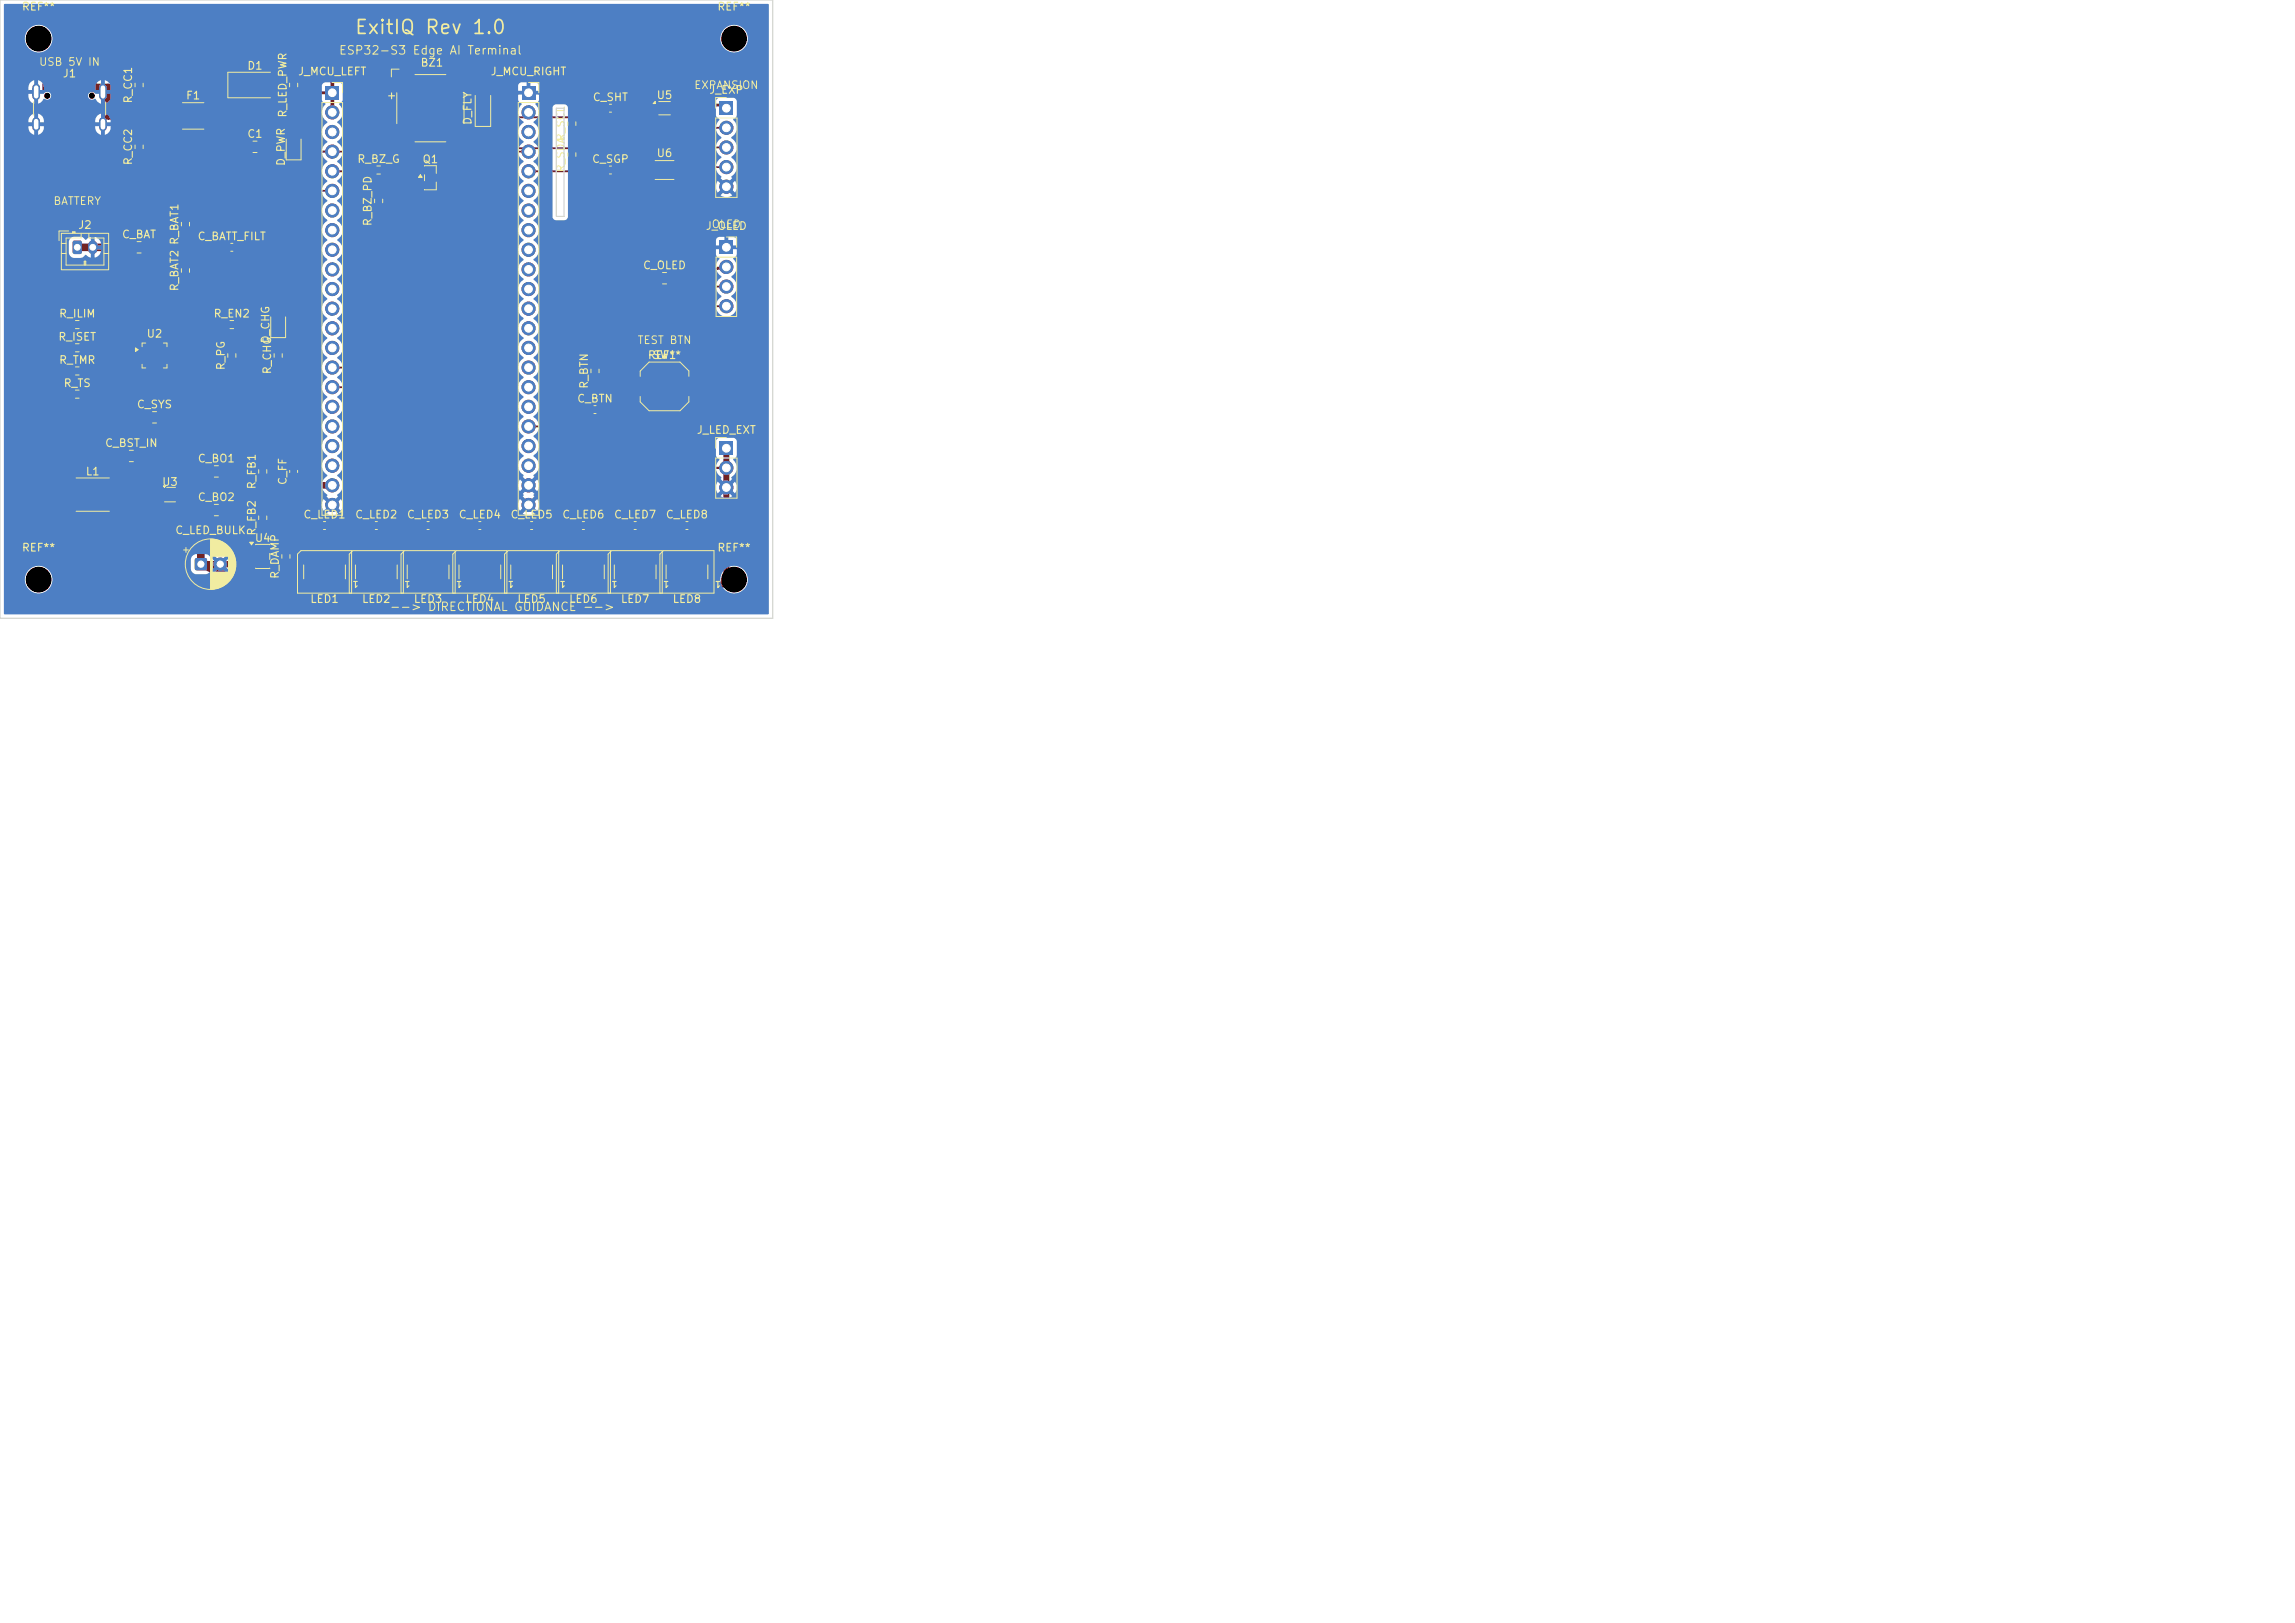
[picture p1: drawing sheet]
<svg xmlns="http://www.w3.org/2000/svg" width="297mm" height="210mm" viewBox="0 0 297 210" stroke-linecap="round" stroke-linejoin="round" font-family="sans-serif">
<defs><g id="words">
<text font-size="1.8" fill="#f2eda1" x="45.8" y="4.9">ExitIQ Rev 1.0</text>
<g font-size="1.1" fill="#f2eda1">
<text x="43.8" y="7.3">ESP32-S3 Edge AI Terminal</text>
<text x="50.4" y="79.3">--&gt; DIRECTIONAL GUIDANCE --&gt;</text>
</g>
<g font-size="1" fill="#f2eda1">
<text x="2.8" y="1.6">REF**</text>
<text x="92.8" y="1.6">REF**</text>
<text x="5" y="8.8">USB 5V IN</text>
<text x="8" y="10.3">J1</text>
<text x="31.9" y="9.3">D1</text>
<text x="38.5" y="10">J_MCU_LEFT</text>
<text x="54.3" y="8.9">BZ1</text>
<text x="63.4" y="10">J_MCU_RIGHT</text>
<text x="89.8" y="11.8">EXPANSION</text>
<text x="17.3" y="13.5" transform="rotate(-90 17.3 13.5)">R_CC1</text>
<text x="24" y="13.1">F1</text>
<text x="37.3" y="15.3" transform="rotate(-90 37.3 15.3)">R_LED_PWR</text>
<text x="51.4" y="13.1" transform="rotate(-90 51.4 13.1)">+</text>
<text x="61.3" y="16.2" transform="rotate(-90 61.3 16.2)">D_FLY</text>
<text x="76.6" y="13.3">C_SHT</text>
<text x="84.9" y="13.1">U5</text>
<text x="91.7" y="12.4">J_EXP</text>
<text x="17.3" y="21.5" transform="rotate(-90 17.3 21.5)">R_CC2</text>
<text x="31.9" y="18.1">C1</text>
<text x="37.1" y="21.6" transform="rotate(-90 37.1 21.6)">D_PWR</text>
<text x="46.2" y="21.3">R_BZ_G</text>
<text x="54.6" y="21.4">Q1</text>
<text x="73.3" y="22.4" transform="rotate(-90 73.3 22.4)">R_SDA</text>
<text x="73.3" y="18.4" transform="rotate(-90 73.3 18.4)">R_SCL</text>
<text x="76.5" y="21.3">C_SGP</text>
<text x="84.9" y="20.6">U6</text>
<text x="6.8" y="26.8">BATTERY</text>
<text x="10" y="29.9">J2</text>
<text x="48.3" y="29.3" transform="rotate(-90 48.3 29.3)">R_BZ_PD</text>
<text x="91.3" y="30">J_OLED</text>
<text x="92" y="29.8">OLED</text>
<text x="15.7" y="31.1">C_BAT</text>
<text x="25.5" y="31.3">C_BATT_FILT</text>
<text x="83.1" y="35.1">C_OLED</text>
<text x="7.6" y="41.3">R_ILIM</text>
<text x="23.3" y="37.8" transform="rotate(-90 23.3 37.8)">R_BAT2 R_BAT1</text>
<text x="27.6" y="41.3">R_EN2</text>
<text x="7.5" y="44.3">R_ISET</text>
<text x="7.6" y="47.3">R_TMR</text>
<text x="18.9" y="43.9">U2</text>
<text x="29.3" y="48" transform="rotate(-90 29.3 48)">R_PG</text>
<text x="35.1" y="44.5" transform="rotate(-90 35.1 44.5)">D_CHG</text>
<text x="82.4" y="44.8">TEST BTN</text>
<text x="83.8" y="46.7">REF**</text>
<text x="84.4" y="46.7">SW1</text>
<text x="8.2" y="50.3">R_TS</text>
<text x="17.6" y="53.1">C_SYS</text>
<text x="35.3" y="48.5" transform="rotate(-90 35.3 48.5)">R_CHG</text>
<text x="74.6" y="52.3">C_BTN</text>
<text x="76.3" y="50.4" transform="rotate(-90 76.3 50.4)">R_BTN</text>
<text x="13.5" y="58.1">C_BST_IN</text>
<text x="90.1" y="56.4">J_LED_EXT</text>
<text x="11" y="61.8">L1</text>
<text x="20.9" y="63.1">U3</text>
<text x="25.5" y="65.1">C_BO2</text>
<text x="25.5" y="60.1">C_BO1</text>
<text x="33.3" y="63.4" transform="rotate(-90 33.3 63.4)">R_FB1</text>
<text x="37.3" y="62.8" transform="rotate(-90 37.3 62.8)">C_FF</text>
<text x="2.8" y="71.6">REF**</text>
<text x="22.6" y="69.4">C_LED_BULK</text>
<text x="32.9" y="70.4">U4</text>
<text x="33.3" y="69.4" transform="rotate(-90 33.3 69.4)">R_FB2</text>
<text x="39.2" y="67.3">C_LED1</text>
<text x="45.9" y="67.3">C_LED2</text>
<text x="52.6" y="67.3">C_LED3</text>
<text x="59.3" y="67.3">C_LED4</text>
<text x="66" y="67.3">C_LED5</text>
<text x="72.7" y="67.3">C_LED6</text>
<text x="79.4" y="67.3">C_LED7</text>
<text x="86.1" y="67.3">C_LED8</text>
<text x="92.8" y="71.6">REF**</text>
<text x="36.3" y="75" transform="rotate(-90 36.3 75)">R_DAMP</text>
<text x="40.1" y="78.3">LED1</text>
<text x="46.8" y="78.3">LED2</text>
<text x="53.5" y="78.3">LED3</text>
<text x="60.2" y="78.3">LED4</text>
<text x="66.9" y="78.3">LED5</text>
<text x="73.6" y="78.3">LED6</text>
<text x="80.3" y="78.3">LED7</text>
<text x="87" y="78.3">LED8</text>
</g>
<g font-size=".8" fill="#f2eda1">
<text x="46.5" y="75" transform="rotate(-180 46.5 75)">1</text>
<text x="53.2" y="75" transform="rotate(-180 53.2 75)">1</text>
<text x="59.9" y="75" transform="rotate(-180 59.9 75)">1</text>
<text x="66.6" y="75" transform="rotate(-180 66.6 75)">1</text>
<text x="73.3" y="75" transform="rotate(-180 73.3 75)">1</text>
<text x="80" y="75" transform="rotate(-180 80 75)">1</text>
<text x="86.7" y="75" transform="rotate(-180 86.7 75)">1</text>
<text x="93.4" y="75" transform="rotate(-180 93.4 75)">1</text>
</g>
</g></defs>
<g fill="#c83434">
<path d="M54.2 67.6l.2-.1 .6 .1 .1 .2-.1 .6-.2 .1-.6-.1v-.1z"/>
<path d="M55.8 67.6l.1-.1 .7 .1v.2v.6l-.2 .1-.6-.1-.1-.1z"/>
<path d="M16.6 31.3h.7l.2 .1v1.1l-.1 .2h-.6l-.2-.1-.1-1.1z"/>
<path d="M18.5 31.3h.7l.2 .1 .1 1.1-.2 .2h-.6l-.2-.1-.1-1.1z"/>
<path d="M63.8 75.2h1.4l.1 .8-1.4 .1z"/>
<path d="M63.8 71.9h1.4l.1 .8-1.4 .1z"/>
<path d="M58.9 71.9h1.4l.1 .8-1.4 .1z"/>
<path d="M58.9 75.2h1.4l.1 .8-1.4 .1z"/>
<path d="M47.5 67.6l.2-.1 .6 .1 .1 .2-.1 .6-.1 .1-.7-.1v-.1z"/>
<path d="M49.1 67.6l.1-.1 .7 .1v.2v.6l-.2 .1-.6-.1-.1-.1z"/>
<path d="M33.6 67.5h.8v.7h-.8z"/>
<path d="M33.6 65.8h.8v.7h-.8z"/>
<path d="M77.8 21.6l.2-.1 .6 .1 .1 .2-.1 .6-.2 .1-.6-.1v-.1z"/>
<path d="M79.4 21.6l.2-.1 .6 .1v.2v.6l-.2 .1-.6-.1-.1-.1z"/>
<path d="M47.8 21.6h.7v.8h-.7z"/>
<path d="M49.5 21.6h.7v.8h-.7z"/>
<path d="M36.6 72.5h.8v.7h-.8z"/>
<path d="M36.6 70.8h.8v.7h-.8z"/>
<path d="M26.6 65.3h.7l.2 .1 .1 1.1-.2 .2h-.6l-.2-.1-.1-1.1z"/>
<path d="M28.5 65.3h.7l.2 .1v1.1l-.1 .2h-.6l-.2-.1-.1-1.1z"/>
<path d="M26.6 60.3h.7l.2 .1 .1 1.1-.2 .2h-.6l-.2-.1-.1-1.1z"/>
<path d="M28.5 60.3h.7l.2 .1v1.1l-.1 .2h-.6l-.2-.1-.1-1.1z"/>
<path d="M29.6 46.5h.8v.7h-.8z"/>
<path d="M29.6 44.8h.8v.7h-.8z"/>
<path d="M77.2 75.2h1.4l.1 .8-1.4 .1z"/>
<path d="M77.2 71.9h1.4l.1 .8-1.4 .1z"/>
<path d="M72.3 71.9h1.4l.1 .8-1.4 .1z"/>
<path d="M72.3 75.2h1.4l.1 .8-1.4 .1z"/>
<path d="M35.6 46.5h.8v.7h-.8z"/>
<path d="M35.6 44.8h.8v.7h-.8z"/>
<path d="M28.8 41.6h.7v.8h-.7z"/>
<path d="M30.5 41.6h.7v.8h-.7z"/>
<path d="M81 67.6l.2-.1 .6 .1 .1 .2-.1 .6-.1 .1-.7-.1v-.1z"/>
<path d="M82.6 67.6l.1-.1 .7 .1v.2v.6l-.2 .1-.6-.1-.1-.1z"/>
<path d="M84.5 22.6h.7l.1 .3-.7 .1z"/>
<path d="M86.7 22.6h.7l.1 .3-.7 .1z"/>
<path d="M84.5 21.8h.7l.1 .3-.7 .1z"/>
<path d="M86.7 21.8h.7l.1 .3-.7 .1z"/>
<path d="M86.7 21h.7l.1 .3-.7 .1z"/>
<path d="M84.5 21h.7l.1 .3-.7 .1z"/>
<path d="M85.7 21.3h.5l.2 .1v1.2l-.1 .1-.5 .1-.2-.2z"/>
<path d="M87.7 67.6l.2-.1 .6 .1 .1 .2-.1 .6-.2 .1-.6-.1v-.1z"/>
<path d="M89.3 67.6l.1-.1 .7 .1v.2v.6l-.2 .1-.6-.1-.1-.1z"/>
<path d="M57.1 75.2h1.4l.1 .8-1.4 .1z"/>
<path d="M57.1 71.9h1.4l.1 .8-1.4 .1z"/>
<path d="M52.2 71.9h1.4l.1 .8-1.4 .1z"/>
<path d="M52.2 75.2h1.4l.1 .8-1.4 .1z"/>
<path d="M18.1 45.1h.8v.2l-.7 .1z"/>
<path d="M18.1 45.6h.8v.2l-.7 .1z"/>
<path d="M18.1 46.1h.8v.2l-.7 .1z"/>
<path d="M18.1 46.6h.8v.2l-.7 .1z"/>
<path d="M19.1 47.1h.3l-.1 .8-.2-.1z"/>
<path d="M19.6 47.1h.3l-.1 .8-.2-.1z"/>
<path d="M20.1 47.1h.3l-.1 .8-.2-.1z"/>
<path d="M20.6 47.1h.3l-.1 .8-.2-.1z"/>
<path d="M21.1 46.6h.7l.1 .2-.8 .1z"/>
<path d="M21.1 46.1h.7l.1 .2-.8 .1z"/>
<path d="M21.1 45.6h.7l.1 .2-.8 .1z"/>
<path d="M21.1 45.1h.7l.1 .2-.8 .1z"/>
<path d="M20.6 44.1l.3 .1-.1 .7h-.2z"/>
<path d="M20.1 44.1l.3 .1-.1 .7h-.2z"/>
<path d="M19.6 44.1l.3 .1-.1 .7h-.2z"/>
<path d="M19.1 44.1l.3 .1-.1 .7h-.2z"/>
<path d="M19.1 45.2h1.7v1.7h-1.7z"/>
<path d="M48.6 26.5h.8v.7h-.8z"/>
<path d="M48.6 24.8h.8v.7h-.8z"/>
<path d="M8.8 50.6h.7v.8h-.7z"/>
<path d="M10.5 50.6h.7v.8h-.7z"/>
<path d="M84.6 35.3h.7l.2 .1v1.1l-.1 .2h-.6l-.2-.1v-1.1z"/>
<path d="M86.5 35.3h.7l.2 .1v1.1l-.1 .2h-.6l-.2-.1-.1-1.1z"/>
<path d="M54.1 21.8h1.3l.1 .1v.4l-.2 .1-1.2-.1-.1-.1z"/>
<path d="M54.1 23.7h1.3l.1 .1v.4l-.2 .1-1.2-.1-.1-.1z"/>
<path d="M55.9 22.7h1.4l.1 .2v.3l-.2 .1h-1.2l-.1-.1z"/>
<path d="M82.1 49.1l.4-.1h1.1l.3 .1 .1 .4v1.1l-.1 .3-.4 .1h-1.1l-.3-.1-.1-.4v-1.1z"/>
<path d="M88.1 49.1l.4-.1h1.1l.3 .1 .1 .4v1.1l-.1 .3-.4 .1h-1.1l-.3-.1-.1-.4v-1.1z"/>
<path d="M74.3 67.6l.2-.1 .6 .1 .1 .2-.1 .6-.2 .1-.6-.1v-.1z"/>
<path d="M75.9 67.6l.1-.1 .7 .1v.2v.6l-.2 .1-.6-.1-.1-.1z"/>
<path d="M28.8 31.6l.2-.1 .6 .1 .1 .2-.1 .6-.2 .1-.6-.1v-.1z"/>
<path d="M30.4 31.6l.1-.1 .7 .1v.2v.6l-.2 .1-.6-.1-.1-.1z"/>
<path d="M77.8 13.6l.2-.1 .6 .1 .1 .2-.1 .6-.2 .1-.6-.1v-.1z"/>
<path d="M79.4 13.6l.2-.1 .6 .1v.2v.6l-.2 .1-.6-.1-.1-.1z"/>
<path d="M10.3 62.3h1v3.4h-1z"/>
<path d="M12.7 62.3h1v3.4h-1z"/>
<path d="M50.4 75.2h1.4l.1 .8-1.4 .1z"/>
<path d="M50.4 71.9h1.4l.1 .8-1.4 .1z"/>
<path d="M45.5 71.9h1.4l.1 .8-1.4 .1z"/>
<path d="M45.5 75.2h1.4l.1 .8-1.4 .1z"/>
<path d="M73.6 16.5h.8v.7h-.8z"/>
<path d="M73.6 14.8h.8v.7h-.8z"/>
<path d="M17.6 19.5h.8v.7h-.8z"/>
<path d="M17.6 17.8h.8v.7h-.8z"/>
<path d="M23.6 29.5h.8v.7h-.8z"/>
<path d="M23.6 27.8h.8v.7h-.8z"/>
<path d="M37.6 61.4l.2-.1 .6 .1 .1 .2-.1 .6h-.2h-.6l-.1-.2z"/>
<path d="M37.6 59.8h.2h.6l.1 .2-.1 .6-.2 .1-.6-.1-.1-.1z"/>
<path d="M76.6 48.5h.8v.7h-.8z"/>
<path d="M76.6 46.8h.8v.7h-.8z"/>
<path d="M93.1 13.2h1.7v1.7h-1.7z"/>
</g>
<g fill="#c83434" stroke="#c83434" stroke-width=".13">
<circle cx="94" cy="16.5" r=".85"/>
<circle cx="94" cy="19.1" r=".85"/>
<circle cx="94" cy="21.6" r=".85"/>
<circle cx="94" cy="24.2" r=".85"/>
</g>
<g fill="#c83434">
<path d="M35.4 42.5h1.1l.2 .2v.6l-.2 .1h-1l-.2-.2z"/>
<path d="M35.4 40.6h1.1l.2 .2v.6l-.2 .2-1-.1-.2-.2z"/>
<path d="M22.4 13.4l.8-.1 .2 .2v3l-.1 .2h-.7l-.3-.2v-2.9z"/>
<path d="M26.6 13.4l.9-.1 .2 .2v3l-.2 .2h-.7l-.2-.2v-2.9z"/>
<path d="M15.6 58.3h.7l.2 .1v1.1l-.1 .2h-.6l-.2-.1v-1.1z"/>
<path d="M17.5 58.3h.7l.2 .1v1.1l-.1 .2h-.6l-.2-.1-.1-1.1z"/>
<path d="M21 63.4l.6-.1v.3l-.6 .1z"/>
<path d="M21 63.9l.6-.1v.3l-.6 .1z"/>
<path d="M21 64.4l.6-.1v.3l-.6 .1z"/>
<path d="M22.4 64.4l.6-.1v.3l-.6 .1z"/>
<path d="M22.4 63.9l.6-.1v.3l-.6 .1z"/>
<path d="M22.4 63.4l.6-.1v.3l-.6 .1z"/>
<path d="M75.8 52.6l.2-.1 .6 .1 .1 .2-.1 .6-.1 .1-.7-.1v-.1z"/>
<path d="M77.4 52.6l.1-.1 .7 .1v.2v.6l-.2 .1-.6-.1-.1-.1z"/>
<path d="M32.2 70.8h1.2l.1 .1v.4l-.1 .1-1.1-.1-.1-.1z"/>
<path d="M32.2 71.7h1.2l.1 .2v.3l-.1 .1h-1.1l-.1-.1z"/>
<path d="M32.2 72.7h1.2l.1 .1v.4l-.1 .1-1.1-.1-.1-.1z"/>
<path d="M34.5 72.7h1.2l.1 .1v.4l-.2 .1-1-.1-.1-.1z"/>
<path d="M34.5 70.8h1.2l.1 .1v.4l-.2 .1-1-.1-.1-.1z"/>
<path d="M67.5 11.2h1.7v1.7h-1.7z"/>
</g>
<g fill="#c83434" stroke="#c83434" stroke-width=".13">
<circle cx="68.4" cy="14.5" r=".85"/>
<circle cx="68.4" cy="17.1" r=".85"/>
<circle cx="68.4" cy="19.6" r=".85"/>
<circle cx="68.4" cy="22.2" r=".85"/>
<circle cx="68.4" cy="24.7" r=".85"/>
<circle cx="68.4" cy="27.2" r=".85"/>
<circle cx="68.4" cy="29.8" r=".85"/>
<circle cx="68.4" cy="32.3" r=".85"/>
<circle cx="68.4" cy="34.9" r=".85"/>
<circle cx="68.4" cy="37.4" r=".85"/>
<circle cx="68.4" cy="39.9" r=".85"/>
<circle cx="68.4" cy="42.5" r=".85"/>
<circle cx="68.4" cy="45" r=".85"/>
<circle cx="68.4" cy="47.6" r=".85"/>
<circle cx="68.4" cy="50.1" r=".85"/>
<circle cx="68.4" cy="52.6" r=".85"/>
<circle cx="68.4" cy="55.2" r=".85"/>
<circle cx="68.4" cy="57.7" r=".85"/>
<circle cx="68.4" cy="60.3" r=".85"/>
<circle cx="68.4" cy="62.8" r=".85"/>
<circle cx="68.4" cy="65.3" r=".85"/>
</g>
<g fill="#c83434">
<path d="M8.8 47.6h.7v.8h-.7z"/>
<path d="M10.5 47.6h.7v.8h-.7z"/>
<path d="M8.8 41.6h.7v.8h-.7z"/>
<path d="M10.5 41.6h.7v.8h-.7z"/>
<path d="M8.8 44.6h.7v.8h-.7z"/>
<path d="M10.5 44.6h.7v.8h-.7z"/>
<path d="M85.1 13.5h.4v.3h-.4z"/>
<path d="M85.1 14.3h.4v.3h-.4z"/>
<path d="M86.4 14.3h.6v.3h-.6z"/>
<path d="M86.4 13.5h.6v.3h-.6z"/>
<path d="M18.6 53.3h.7l.2 .1 .1 1.1-.2 .2h-.6l-.2-.1-.1-1.1z"/>
<path d="M20.5 53.3h.7l.2 .1v1.1l-.1 .2h-.6l-.2-.1-.1-1.1z"/>
<path d="M29.8 10.2l.2-.1h2l.2 .1v.2v1.4l-.2 .1h-2l-.2-.1v-.1z"/>
<path d="M33.8 10.2l.2-.1h2l.2 .1v.2v1.4l-.2 .1h-2l-.2-.1-.1-.1z"/>
<path d="M43.7 75.2h1.4l.1 .8-1.4 .1z"/>
<path d="M43.7 71.9h1.4l.1 .8-1.4 .1z"/>
<path d="M38.8 71.9h1.4l.1 .8-1.4 .1z"/>
<path d="M38.8 75.2h1.4l.1 .8-1.4 .1z"/>
<path d="M23.6 35.5h.8v.7h-.8z"/>
<path d="M23.6 33.8h.8v.7h-.8z"/>
<path d="M25.3 72.3l.1-.1 1.3 .1 .1 .2-.1 1.2-.2 .1-1.2-.1-.1-.1z"/>
</g>
<circle cx="28.5" cy="73" r=".8" fill="#c83434" stroke="#c83434" stroke-width=".13"/>
<g fill="#c83434">
<path d="M50.9 9.3h2.5v2.5h-2.5z"/>
<path d="M50.9 16.3h2.5v2.5h-2.5z"/>
<path d="M57.9 16.3h2.5v2.5h-2.5z"/>
<path d="M57.9 9.3h2.5v2.5h-2.5z"/>
<path d="M17.6 11.5h.8v.7h-.8z"/>
<path d="M17.6 9.8h.8v.7h-.8z"/>
<path d="M90.6 75.2h1.4l.1 .8-1.4 .1z"/>
<path d="M90.6 71.9h1.4l.1 .8-1.4 .1z"/>
<path d="M85.7 71.9h1.4l.1 .8-1.4 .1z"/>
<path d="M85.7 75.2h1.4l.1 .8-1.4 .1z"/>
<path d="M37.6 11.5h.8v.7h-.8z"/>
<path d="M37.6 9.8h.8v.7h-.8z"/>
<path d="M60.9 67.6l.2-.1 .6 .1 .1 .2-.1 .6-.2 .1-.6-.1v-.1z"/>
<path d="M62.5 67.6l.1-.1 .7 .1v.2v.6l-.2 .1-.6-.1-.1-.1z"/>
<path d="M31.6 18.3h.7l.2 .1 .1 1.1-.2 .2h-.6l-.2-.1-.1-1.1z"/>
<path d="M33.5 18.3h.7l.2 .1v1.1l-.1 .2h-.6l-.2-.1-.1-1.1z"/>
<path d="M33.6 61.5h.8v.7h-.8z"/>
<path d="M33.6 59.8h.8v.7h-.8z"/>
<path d="M9.5 31.2l.9-.1 .2 .2v1.3l-.2 .3h-.8l-.2-.2v-1.3z"/>
</g>
<path d="M12 31.7v.6" fill="none" stroke="#c83434" stroke-width="1.2"/>
<g fill="#c83434">
<path d="M73.6 20.5h.8v.7h-.8z"/>
<path d="M73.6 18.8h.8v.7h-.8z"/>
<path d="M93.1 57.2h1.7v1.7h-1.7z"/>
</g>
<g fill="#c83434" stroke="#c83434" stroke-width=".13">
<circle cx="94" cy="60.5" r=".85"/>
<circle cx="94" cy="63.1" r=".85"/>
</g>
<g fill="#c83434">
<path d="M40.8 67.6l.2-.1 .6 .1 .1 .2-.1 .6-.2 .1-.6-.1v-.1z"/>
<path d="M42.4 67.6l.1-.1 .7 .1v.2v.6l-.2 .1-.6-.1-.1-.1z"/>
<path d="M83.9 75.2h1.4l.1 .8-1.4 .1z"/>
<path d="M83.9 71.9h1.4l.1 .8-1.4 .1z"/>
<path d="M79 71.9h1.4l.1 .8-1.4 .1z"/>
<path d="M79 75.2h1.4l.1 .8-1.4 .1z"/>
<path d="M70.5 75.2h1.4l.1 .8-1.4 .1z"/>
<path d="M70.5 71.9h1.4l.1 .8-1.4 .1z"/>
<path d="M65.6 71.9h1.4l.1 .8-1.4 .1z"/>
<path d="M65.6 75.2h1.4l.1 .8-1.4 .1z"/>
<path d="M42.1 11.2h1.7v1.7h-1.7z"/>
</g>
<g fill="#c83434" stroke="#c83434" stroke-width=".13">
<circle cx="43" cy="14.5" r=".85"/>
<circle cx="43" cy="17.1" r=".85"/>
<circle cx="43" cy="19.6" r=".85"/>
<circle cx="43" cy="22.2" r=".85"/>
<circle cx="43" cy="24.7" r=".85"/>
<circle cx="43" cy="27.2" r=".85"/>
<circle cx="43" cy="29.8" r=".85"/>
<circle cx="43" cy="32.3" r=".85"/>
<circle cx="43" cy="34.9" r=".85"/>
<circle cx="43" cy="37.4" r=".85"/>
<circle cx="43" cy="39.9" r=".85"/>
<circle cx="43" cy="42.5" r=".85"/>
<circle cx="43" cy="45" r=".85"/>
<circle cx="43" cy="47.6" r=".85"/>
<circle cx="43" cy="50.1" r=".85"/>
<circle cx="43" cy="52.6" r=".85"/>
<circle cx="43" cy="55.2" r=".85"/>
<circle cx="43" cy="57.7" r=".85"/>
<circle cx="43" cy="60.3" r=".85"/>
<circle cx="43" cy="62.8" r=".85"/>
<circle cx="43" cy="65.3" r=".85"/>
</g>
<g fill="#c83434">
<path d="M67.6 67.6l.2-.1 .6 .1 .1 .2-.1 .6-.2 .1-.6-.1v-.1z"/>
<path d="M69.2 67.6l.2-.1 .6 .1v.2v.6l-.2 .1-.6-.1-.1-.1z"/>
<path d="M93.1 31.2h1.7v1.7h-1.7z"/>
</g>
<g fill="#c83434" stroke="#c83434" stroke-width=".13">
<circle cx="94" cy="34.5" r=".85"/>
<circle cx="94" cy="37.1" r=".85"/>
<circle cx="94" cy="39.6" r=".85"/>
</g>
<g fill="#c83434">
<path d="M37.4 19.5h1.1l.2 .2v.6l-.2 .1h-1l-.2-.2z"/>
<path d="M37.4 17.6h1.1l.2 .2v.6l-.2 .2-1-.1-.2-.2z"/>
<path d="M5.5 10.8l.5-.1 .1 .1v.9l-.1 .2h-.4l-.1-.1z"/>
<path d="M6.3 10.8l.4-.1 .2 .1v.9l-.1 .2h-.4l-.1-.1z"/>
<path d="M7.6 10.8h.3v1l-.1 .1-.2-.1z"/>
<path d="M8.6 10.8h.3v1l-.1 .1-.2-.1z"/>
<path d="M9.1 10.8h.3v1l-.1 .1-.2-.1z"/>
<path d="M10.1 10.8h.3v1l-.1 .1-.2-.1z"/>
<path d="M11.1 10.8l.4-.1 .2 .1v.9l-.1 .2h-.4l-.1-.1z"/>
<path d="M11.9 10.8l.4-.1 .2 .1v.9l-.1 .2h-.3l-.2-.1z"/>
<path d="M10.6 10.8h.3v1l-.1 .1-.2-.1z"/>
<path d="M9.6 10.8h.3v1l-.1 .1-.2-.1z"/>
<path d="M8.1 10.8h.3v1l-.1 .1-.2-.1z"/>
<path d="M7.1 10.8h.3v1l-.1 .1-.2-.1z"/>
</g>
<path d="M4.7 11.3v1.1M4.7 15.7v.8M13.3 11.3v1.1M13.3 15.7v.8" fill="none" stroke="#c83434" stroke-width="1"/>
<g fill="#c83434">
<path d="M62 15.3l.1-.1 .9 .1 .1 .1-.1 .6-.1 .1-.9-.1-.1-.1z"/>
<path d="M62 12l.1-.1 .9 .1 .1 .1-.1 .6-.1 .1-.9-.1-.1-.1z"/>
</g>
<path d="M41.2 68l3.2 2v5.7M47.9 68l3.2 2v5.7M54.6 68l3.2 2v5.7M61.3 68l3.3 2v5.7M68 68l3.3 2v5.7M74.7 68l3.2 2v5.7M81.4 68l3.3 2v5.7M88.1 68l3.2 2v5.7" fill="none" stroke="#c83434" stroke-width=".6"/>
<path d="M52.2 10.5v-2.5h-14.2v65h-12M18.5 45.8v.5M20.2 44.5h.6M21.5 45.8v.5M94 58v17.7h-49.6M16 62h5.3v1.5M35.1 71.1h-5.1v1.9M38 62.8h5" fill="none" stroke="#c83434" stroke-width=".8"/>
<path d="M35 11l3 .8M43 14.5v-6.5h31v8.8M52.2 10.5l10.3-2.5v4.4M52.2 17.5h9l1.3-1.8v6.2l-5.9 1.1M24 29.8h-4v2.2h-2.9M30.8 42l-.8-4h6v7.2M21.3 63.5l.7-1.5h.7v1.5M27 61h3v.8h4" fill="none" stroke="#c83434" stroke-width=".5"/>
<path d="M6.6 11.3h7.4v3.7h8.9M27.1 15h2.9M30 19h2M35 11h-5v27h-8v6.5h-1.2M10 32h7.1v13.8h1.4M21.5 46.3v5.7h-2.5v5h-3v5h-5.2v2M13.2 64h8.1M22.7 64.5h2.3v-3.5h2v9h-1v3l6 2.7h12.4" fill="none" stroke="#c83434" stroke-width="1"/>
<g fill="none" stroke="#c83434" stroke-width=".25">
<path d="M7.7 11.3v.5h10.3M10.8 11.3v8.5h7.2M36 19.6v51.5l-3.1 .9M38 10.2v9.7M68.4 19.6h-41.4v14.6l-3 1.6v-7.6l3 4.1M74 10h12.7v4.4l.4 7.6h2.9M74 15.2h-28v34.9h-3M94 16.5h-4v23.1h4M94 19.1h-5v18h5M27 32h2.2M43 24.7h-11v20.5h-2l-9.2 2.3M48.2 22h-3.2v.2h-2"/>
<path d="M49.8 22h3.2v3.2l-4 1.6M54.8 22.1l-1.8 2M84.9 22v.8M89 21.2h-3.7v-12.2h-11.3v10.2h-26v28.4h-5M94 21.6h-2v.6h-23.6M10.8 42h4.2v6h-4.2M10.8 45h4.2M15 45.3h6.5M16 44.5v6.5h-5.2M19.7 44.5h-4.7M21.5 46.8h14.5M29.2 42h-4.2v5.5h-5.3"/>
<path d="M81 48v7.2h-12.6M81 48l2 2M81 48l-4-.8v2.8l-.8 3M34 60.2v7.6M37 72.8l-1.9 .2M38 61.8h-4M38 60.2h-10v3.8h-5.3"/>
</g>
<path d="M85.3 13.6l-7.1 .4M78.2 22l6.7 .8M37 71.2l2.5 4.5M44.4 72.4h.9v3.3h1M51.1 72.4h1v3.3h.8M57.8 72.4h1v3.3h.8M64.6 72.4h.8v3.3h.9M71.3 72.4h.8v3.3h.9M77.9 72.4h.9v3.3h1M84.7 72.4h.8v3.3h.9M94 60.5h-1.5v11.9h-1.2" fill="none" stroke="#c83434" stroke-width=".3"/>
<path d="M43 12h-8v34.8h-5M74 8h4.2v14M74 16.8v32h3M85.3 13.6h8.7v.4M94 34.5l-8.9 1.5h-11.1" fill="none" stroke="#c83434" stroke-width=".4"/>
<g fill="#c83434" stroke="#c83434" stroke-width=".13">
<circle cx="6.6" cy="11.3" r=".5"/>
<circle cx="11.4" cy="11.3" r=".5"/>
</g>
<path d="M93.1 13.2h1.7v1.7h-1.7z" fill="#4d7fc4"/>
<g fill="#4d7fc4" stroke="#4d7fc4" stroke-width=".13">
<circle cx="94" cy="16.5" r=".85"/>
<circle cx="94" cy="19.1" r=".85"/>
<circle cx="94" cy="21.6" r=".85"/>
<circle cx="94" cy="24.2" r=".85"/>
</g>
<path d="M67.5 11.2h1.7v1.7h-1.7z" fill="#4d7fc4"/>
<g fill="#4d7fc4" stroke="#4d7fc4" stroke-width=".13">
<circle cx="68.4" cy="14.5" r=".85"/>
<circle cx="68.4" cy="17.1" r=".85"/>
<circle cx="68.4" cy="19.6" r=".85"/>
<circle cx="68.4" cy="22.2" r=".85"/>
<circle cx="68.4" cy="24.7" r=".85"/>
<circle cx="68.4" cy="27.2" r=".85"/>
<circle cx="68.4" cy="29.8" r=".85"/>
<circle cx="68.4" cy="32.3" r=".85"/>
<circle cx="68.4" cy="34.9" r=".85"/>
<circle cx="68.4" cy="37.4" r=".85"/>
<circle cx="68.4" cy="39.9" r=".85"/>
<circle cx="68.4" cy="42.5" r=".85"/>
<circle cx="68.4" cy="45" r=".85"/>
<circle cx="68.4" cy="47.6" r=".85"/>
<circle cx="68.4" cy="50.1" r=".85"/>
<circle cx="68.4" cy="52.6" r=".85"/>
<circle cx="68.4" cy="55.2" r=".85"/>
<circle cx="68.4" cy="57.7" r=".85"/>
<circle cx="68.4" cy="60.3" r=".85"/>
<circle cx="68.4" cy="62.8" r=".85"/>
<circle cx="68.4" cy="65.3" r=".85"/>
</g>
<path d="M25.3 72.3l.1-.1 1.3 .1 .1 .2-.1 1.2-.2 .1-1.2-.1-.1-.1z" fill="#4d7fc4"/>
<circle cx="28.5" cy="73" r=".8" fill="#4d7fc4" stroke="#4d7fc4" stroke-width=".13"/>
<path d="M9.5 31.2l.9-.1 .2 .2v1.3l-.2 .3h-.8l-.2-.2v-1.3z" fill="#4d7fc4"/>
<path d="M12 31.7v.6" fill="none" stroke="#4d7fc4" stroke-width="1.2"/>
<path d="M93.1 57.2h1.7v1.7h-1.7z" fill="#4d7fc4"/>
<g fill="#4d7fc4" stroke="#4d7fc4" stroke-width=".13">
<circle cx="94" cy="60.5" r=".85"/>
<circle cx="94" cy="63.1" r=".85"/>
</g>
<path d="M42.1 11.2h1.7v1.7h-1.7z" fill="#4d7fc4"/>
<g fill="#4d7fc4" stroke="#4d7fc4" stroke-width=".13">
<circle cx="43" cy="14.5" r=".85"/>
<circle cx="43" cy="17.1" r=".85"/>
<circle cx="43" cy="19.6" r=".85"/>
<circle cx="43" cy="22.2" r=".85"/>
<circle cx="43" cy="24.7" r=".85"/>
<circle cx="43" cy="27.2" r=".85"/>
<circle cx="43" cy="29.8" r=".85"/>
<circle cx="43" cy="32.3" r=".85"/>
<circle cx="43" cy="34.9" r=".85"/>
<circle cx="43" cy="37.4" r=".85"/>
<circle cx="43" cy="39.9" r=".85"/>
<circle cx="43" cy="42.5" r=".85"/>
<circle cx="43" cy="45" r=".85"/>
<circle cx="43" cy="47.6" r=".85"/>
<circle cx="43" cy="50.1" r=".85"/>
<circle cx="43" cy="52.6" r=".85"/>
<circle cx="43" cy="55.2" r=".85"/>
<circle cx="43" cy="57.7" r=".85"/>
<circle cx="43" cy="60.3" r=".85"/>
<circle cx="43" cy="62.8" r=".85"/>
<circle cx="43" cy="65.3" r=".85"/>
</g>
<path d="M93.1 31.2h1.7v1.7h-1.7z" fill="#4d7fc4"/>
<g fill="#4d7fc4" stroke="#4d7fc4" stroke-width=".13">
<circle cx="94" cy="34.5" r=".85"/>
<circle cx="94" cy="37.1" r=".85"/>
<circle cx="94" cy="39.6" r=".85"/>
</g>
<path d="M4.7 11.3v1.1M4.7 15.7v.8M13.3 11.3v1.1M13.3 15.7v.8" fill="none" stroke="#4d7fc4" stroke-width="1"/>
<path d="M.5 .6l98.9-.1 .1 .1v78.8l-.1 .1h-98.8l-.1-4.6h2.7a1.78 1.78 0 0 0 1.8 1.9 1.78 1.78 0 0 0 1.8-1.9h86.4v.2a1.78 1.78 0 0 0 2.7 1.4 1.78 1.78 0 0 0 0-3 1.78 1.78 0 0 0-2.7 1.4h-86.4v-.2a1.78 1.78 0 0 0-1.9-1.5 1.78 1.78 0 0 0-1.7 1.7h-2.7v-2.5h24.2v1.2a.74 .74 0 0 0 .7 .7l1.5-.1 1.2-1.2 .2 .3 .2 .1-.7 .7a1.28 1.28 0 0 0 1.4 0l-.7-.7 .2-.1 .2-.3 .7 .7a1.29 1.29 0 0 0 0-1.4l-.7 .7-.2-.3-.2-.1 .7-.7a1.29 1.29 0 0 0-1.4 0l.7 .7-.2 .1-.2 .3-.8-.8a.74 .74 0 0 0-.7-.5l-1.5 .1-.2 .2-.2 .4h-24.2v-41.1h8.4v1.5l.2 .3 .2 .2 1.2 .1 .6-.4 .6 .3v-1l.3 .1 .2-.1v1a1.1 1.1 0 0 0 .9-1h-.8l.1-.3-.1-.2h.8v-.2a1.1 1.1 0 0 0-.9-.9v1l-.2-.1-.3 .1v-1l-.6 .3-.6-.4h-.9a.74 .74 0 0 0-.7 .7h-8.4v-15.7h3.2v.2h.7v.5h-.7v.3l.2 .5 .5 .3v-.8a.3 .3 0 0 0 .5 0v.8l.6-.3 .2-.5v-.3h-.7v-.5h.7v-.2h6.6v.2h.7v.5h-.7a1.01 1.01 0 0 0 .8 1.1v-.7a.3 .3 0 0 0 .5-.1v.8l.5-.3 .2-.5v-.3h-.7v-.5h.7a1.01 1.01 0 0 0-.7-1.1v.8a.3 .3 0 0 0-.5 0v-.8l-.6 .3-.2 .6h-6.6l-.2-.6-.6-.3v.8a.3 .3 0 0 0-.5 0v-.8l-.5 .3-.2 .6h-3.2v-4.4h3.2v.4h.7v.5h-.7v.4l.2 .6 .5 .3v-.8a.3 .3 0 0 0 .5 0v.8l.4-.2 .3-.4h.2a.51 .51 0 0 0 .6 0 .51 .51 0 0 0 .2-.5h4.8v.2a.51 .51 0 0 0 .8 .3h.1l.4 .4 .4 .2v-.8a.3 .3 0 0 0 .5 0v.8l.5-.3 .2-.6v-.4h-.7v-.5h.7v-.5h27.3l.1 1.9 .1 .2 .3 .3a1.49 1.49 0 0 0 .3 2.3 1.48 1.48 0 0 0 0 2.6 1.48 1.48 0 0 0 0 2.5 1.48 1.48 0 0 0 0 2.5 1.48 1.48 0 0 0 0 2.6 1.48 1.48 0 0 0 0 2.5 1.48 1.48 0 0 0 0 2.6 1.48 1.48 0 0 0 0 2.5 1.48 1.48 0 0 0 0 2.5 1.48 1.48 0 0 0 0 2.6 1.48 1.48 0 0 0 0 2.5 1.48 1.48 0 0 0 0 2.6 1.48 1.48 0 0 0 0 2.5 1.48 1.48 0 0 0 0 2.5 1.48 1.48 0 0 0 0 2.6 1.48 1.48 0 0 0 0 2.5 1.48 1.48 0 0 0 0 2.6 1.48 1.48 0 0 0 0 2.5 1.48 1.48 0 0 0 0 2.5 1.48 1.48 0 0 0 0 2.6l-.2 .1 .7 .7-.3 .1-.1 .2-.6-.6a1.33 1.33 0 0 0 0 1.5l.6-.6 .1 .1 .3 .2-.7 .7h.1a1.34 1.34 0 0 0 1.5 0l-.7-.7 .3-.2 .1-.1 .6 .6 .1-.1a1.34 1.34 0 0 0-.1-1.4l-.6 .6-.1-.2-.3-.1 .7-.7-.1-.2a1.43 1.43 0 0 0-.1-2.5 1.48 1.48 0 0 0 0-2.5 1.48 1.48 0 0 0 0-2.6 1.48 1.48 0 0 0 0-2.5 1.48 1.48 0 0 0 0-2.5 1.48 1.48 0 0 0 0-2.6 1.48 1.48 0 0 0 0-2.5 1.48 1.48 0 0 0 0-2.6 1.48 1.48 0 0 0 0-2.5 1.48 1.48 0 0 0 0-2.5 1.48 1.48 0 0 0 0-2.6 1.48 1.48 0 0 0 0-2.5 1.48 1.48 0 0 0 0-2.6 1.48 1.48 0 0 0 0-2.5 1.48 1.48 0 0 0 0-2.5 1.48 1.48 0 0 0 0-2.6 1.48 1.48 0 0 0 0-2.5 1.48 1.48 0 0 0 0-2.6 1.48 1.48 0 0 0 0-2.5l.1-.1a1.35 1.35 0 0 0 .7-1.3h22.6v.2a1.78 1.78 0 0 0 .8 1.2 1.48 1.48 0 0 0 0 2.6 1.48 1.48 0 0 0 0 2.5 1.48 1.48 0 0 0 0 2.5 1.48 1.48 0 0 0 0 2.6 1.48 1.48 0 0 0 0 2.5 1.48 1.48 0 0 0 0 2.6 1.48 1.48 0 0 0 0 2.5 1.48 1.48 0 0 0 0 2.5 1.48 1.48 0 0 0 0 2.6 1.48 1.48 0 0 0 0 2.5 1.48 1.48 0 0 0 0 2.6 1.48 1.48 0 0 0 0 2.5 1.48 1.48 0 0 0 0 2.5 1.48 1.48 0 0 0 0 2.6 1.48 1.48 0 0 0 0 2.5 1.48 1.48 0 0 0 0 2.6 1.48 1.48 0 0 0 0 2.5 1.48 1.48 0 0 0 0 2.5l-.2 .2 .7 .6-.3 .2-.1 .2-.6-.7a1.33 1.33 0 0 0 0 1.6l.6-.7 .1 .2 .3 .2-.6 .6 .1 .2-.2 .1 .7 .7-.3 .1-.1 .2-.6-.6a1.33 1.33 0 0 0 0 1.5l.6-.6 .1 .1 .3 .2-.7 .7h.1a1.34 1.34 0 0 0 1.5 0l-.7-.7 .3-.2 .1-.1 .6 .6 .1-.1a1.34 1.34 0 0 0-.1-1.4l-.6 .6-.1-.2-.3-.1 .7-.7-.2-.1 .2-.2-.7-.6 .3-.2 .1-.2 .6 .7 .1-.1a1.35 1.35 0 0 0-.1-1.5l-.6 .7-.1-.2-.3-.2 .7-.6-.1-.1a.21 .21 0 0 1 0-.2 .21 .21 0 0 1 .2-.1 1.45 1.45 0 0 0-.3-2.3l.1-.1a1.35 1.35 0 0 0 .5-1.8h23l.1 1.9 .1 .2 .3 .2v.1a1.45 1.45 0 0 0 .3 2.3l-.2 .2 .7 .6-.2 .1-.2 .3-.6-.7-.1 .1a1.34 1.34 0 0 0 .1 1.4l.6-.6 .2 .3 .2 .1-.7 .6h.1a1.34 1.34 0 0 0 1.5 0l-.7-.6 .3-.2 .1-.2 .6 .6h.1a1.34 1.34 0 0 0-.1-1.5l-.6 .7-.1-.2-.3-.2 .7-.6-.1-.1a.21 .21 0 0 1 0-.2 .21 .21 0 0 1 .2-.1 1.39 1.39 0 0 0 0-2.1v-.1l.3-.2 .2-.3-.1-1.9-.1-.2-.2-.1h-2l-.2 .1-.2 .3h-23l-.6-.6 .1-.1a1.43 1.43 0 0 0-.1-2.5 1.48 1.48 0 0 0 0-2.5 1.48 1.48 0 0 0 0-2.6 1.48 1.48 0 0 0 0-2.5 1.48 1.48 0 0 0 0-2.6 1.48 1.48 0 0 0 0-2.5 1.48 1.48 0 0 0 0-2.5 1.48 1.48 0 0 0 0-2.6l.1-.1a1.34 1.34 0 0 0 .6-1.6h22.9v.2a1.78 1.78 0 0 0 .8 1.2 1.48 1.48 0 0 0 0 2.6 1.36 1.36 0 0 0-.6 1.9 1.36 1.36 0 0 0 1.9 .4 1.36 1.36 0 0 0 .3-2l-.4-.4a1.48 1.48 0 0 0 0-2.5 1.46 1.46 0 0 0 .3-2.3l.4-.4 .1-.8h-1l.1-.2-.1-.3h1l-.1-.9-.3-.2-.7-.1v1l-.2-.1-.4 .1v-1h-.6l-.4 .3v.9h.9l-.1 .1 .1 .4h-.9v.8l.4 .3-.4 .6-.1 .4h-22.9l-.3-.4-.4-.4a1.49 1.49 0 0 0 0-2.6h.1a1.42 1.42 0 0 0-.1-2.5 1.48 1.48 0 0 0 0-2.5 1.48 1.48 0 0 0 0-2.6 1.48 1.48 0 0 0 0-2.5 1.48 1.48 0 0 0 0-2.6 1.48 1.48 0 0 0 0-2.5l.1-.1a1.35 1.35 0 0 0 .5-1.8h1.9v14.2l.1 .2 .3 .2h1.3l.2-.2 .1-.2v-14.2l-.1-.2-.3-.2h-1.3l-.2 .2-.1 .2h-1.9l-.3-.5 .4-.3h22.9l.1 1.9 .1 .2 .3 .3a1.5 1.5 0 0 0 .3 2.3 1.48 1.48 0 0 0 0 2.6 1.48 1.48 0 0 0 0 2.5l-.2 .1 .7 .7-.2 .1-.2 .2-.6-.6-.1 .1a1.34 1.34 0 0 0 .1 1.4l.6-.6 .1 .2 .3 .1-.7 .7h.1a1.34 1.34 0 0 0 1.5 0l-.7-.7 .3-.1 .1-.2 .6 .6h.1a1.34 1.34 0 0 0-.1-1.5l-.6 .6-.1-.1-.3-.2 .7-.7h-.1a.21 .21 0 0 1 0-.2 .21 .21 0 0 1 .2-.1 1.46 1.46 0 0 0-.3-2.4 1.48 1.48 0 0 0 0-2.5 1.46 1.46 0 0 0 .3-2.3v-.1l.3-.2 .2-.3-.1-1.9-.1-.2-.2-.1h-2l-.2 .1-.2 .3h-22.9v-.9h-.9l.1-.1-.1-.3h.9v-.9l-.4-.3h-.6v1l-.2-.1-.4 .1v-1l-.7 .1-.3 .2-.1 .9h1l-.1 .1 .1 .3h-1l.1 .9 .4 .3-.4 .6-.1 .4h-22.6l-.1-.4-.4-.5 .4-.5v-2l-.1-.2-.3-.2-1.9 .1-.2 .1-.2 .3h-27.3l-.2-.4-.5-.3v.8a.3 .3 0 0 0-.5 0l-.1-.8a1.08 1.08 0 0 0-.7 1.2h.7v.5h-.7a.51 .51 0 0 0-.5-.2 .51 .51 0 0 0-.4 .4h-4.8v-.1a.51 .51 0 0 0-.9-.1h-.7v-.5h.7a1.07 1.07 0 0 0-.8-1.2v.8a.3 .3 0 0 0-.5 0v-.8l-.5 .3-.2 .5h-3.2v-6.3h2.7a1.78 1.78 0 0 0 1.8 1.9 1.78 1.78 0 0 0 1.8-1.9h86.4v.2a1.78 1.78 0 0 0 2.7 1.4 1.78 1.78 0 0 0 0-3 1.78 1.78 0 0 0-2.7 1.4h-86.4v-.2a1.78 1.78 0 0 0-1.9-1.5 1.78 1.78 0 0 0-1.7 1.7h-2.7z" fill="#4d7fc4"/>
<g fill="none" stroke="#f2eda1" stroke-width=".13">
<path d="M17.7 31.3h.6M17.7 32.7h.6M48.8 21.5h.4M48.8 22.5h.4M78.9 21.5h.2M78.9 22.5h.2M84.8 20.8h2.4M84.8 23.2h2.4M17.5 45l.4 .3-.4 .2zM18.4 47.1v.5h.5M18.9 44.4h-.5v.5M21.1 44.4h.5v.5"/>
<path d="M21.6 47.1v.5h-.5M29.5 45.8v.4M29.8 41.5h.4M29.8 42.5h.4M30.5 45.8v.4M35.5 45.8v.4M36.5 45.8v.4M27.7 65.3h.6M27.7 66.7h.6M27.7 60.3h.6M27.7 61.7h.6M33.5 66.8v.4"/>
<path d="M34.5 66.8v.4M36.5 71.8v.4M37.5 71.8v.4M48.6 67.5h.2M48.6 68.5h.2M52.7 73.1v1.8M55.3 67.5h.2M55.3 68.5h.2M58.1 73.1v1.8M58.6 76.8v-5.1l.4-.4h6.6v5.5h-13.7v-5.1l.4-.4h6.6v5.5M59.4 73.1v1.8M64.8 73.1v1.8"/>
<path d="M72.4 71.3h6.6v5.5h-7v-5.1zM72.8 73.1v1.8M78.2 73.1v1.8M82.1 67.5h.2M82.1 68.5h.2M88.8 67.5h.2M88.8 68.5h.2"/>
</g>
<path d="M17.5 45l.4 .3-.4 .2z" fill="#f2eda1"/>
<path d="M48.5 25.8v.4M49.5 25.8v.4M54.4 22.6l.2 .3h-.4zM54.9 21.5l1.6-.1v1M54.9 22.6v.8M56.5 23.6v1l-1.6-.1M85.7 35.3h.6M85.7 36.7h.6M9.8 50.5h.4M9.8 51.5h.4" fill="none" stroke="#f2eda1" stroke-width=".13"/>
<path d="M54.4 22.6l.2 .3h-.4z" fill="#f2eda1"/>
<g fill="none" stroke="#f2eda1" stroke-width=".13">
<path d="M17.5 18.8v.4M18.5 18.8v.4M23.6 13.3h2.8M23.6 16.7h2.8M73.5 15.8v.4M74.5 15.8v.4M78.9 13.5h.2M78.9 14.5h.2M92.6 15.3h2.8v10.2h-2.8zM94 12.6h-1.4v1.4M23.5 28.8v.4M24.5 28.8v.4"/>
<path d="M29.9 31.5h.2M29.9 32.5h.2M16.7 58.3h.6M16.7 59.7h.6M35 41v2.7h2v-2.7M76.5 47.8v.4M77.5 47.8v.4M82.8 48.7v-.7l1.2-1.1h4l1.1 1.1v.7M82.8 51.3v.7l1.2 1.2h4l1.1-1.2v-.7M9.8 61.8h4.4M9.8 66.2h4.4M21.1 62.9h.3l-.1 .2z"/>
<path d="M21.3 64.9h1.4M21.6 63.1h1.1M37.5 60.9v.2M38.5 60.9v.2M45.7 71.3h6.5v5.5h-7v-5.1zM46 73.1v1.8M51.4 73.1v1.8M75.4 67.5h.2M75.4 68.5h.2"/>
</g>
<path d="M21.1 62.9h.3l-.1 .2z" fill="#f2eda1"/>
<path d="M76.9 52.5h.2M76.9 53.5h.2M32.3 70.2h.5l-.2 .3zM33.1 70.5h1.8M33.1 73.5h1.8M34.9 71.6v.8" fill="none" stroke="#f2eda1" stroke-width=".13"/>
<path d="M32.3 70.2h.5l-.2 .3z" fill="#f2eda1"/>
<path d="M67.1 13.3h2.6v53.4h-2.6zM68.4 10.7h1.3v1.3M84.8 13.1v.3h-.3zM85.2 13.1h1.5M85.2 14.9h1.5M9.8 47.5h.4M9.8 48.5h.4M9.8 41.5h.4M9.8 42.5h.4M9.8 44.5h.4M9.8 45.5h.4" fill="none" stroke="#f2eda1" stroke-width=".13"/>
<path d="M84.8 13.1v.3h-.3z" fill="#f2eda1"/>
<g fill="none" stroke="#f2eda1" stroke-width=".13">
<path d="M4.3 13.2v1.7M13.7 13.2v1.7M17.5 10.8v.4M18.5 10.8v.4M32.7 18.3h.6M32.7 19.7h.6M35 9.4h-5.5v3.3h5.5M37 18v2.7h2v-2.7M37.5 10.8v.4M38.5 10.8v.4M41.7 13.3h2.6v53.4h-2.6zM43 10.7h1.3v1.3"/>
<path d="M51.3 12v4M51.7 9h-1v1M53.7 18.4h4M53.7 9.7h4M60 12v4M61.5 12.4v4h2v-4M73.5 19.8v.4M74.5 19.8v.4M7.9 30.2h6.2v4.7h-6.2zM7.9 31.5h.7M7.9 32.8h.7M8.9 29.9h-1.3v1.2"/>
<path d="M9.4 30.2v-.2h.3v.2M9.4 30.1h.3M10.5 30.2v.6h-1.9v3.5h4.8v-3.5h-1.9v-.6M10.9 34.3v-.5h.2v.5M11 33.8v.5M13.4 31.5h.7M13.4 32.8h.7M23.5 34.8v.4M24.5 34.8v.4M92.7 33.3h2.6v7.7h-2.6zM94 30.7h1.3v1.3M19.7 53.3h.6"/>
<path d="M19.7 54.7h.6M92.6 59.3h2.8v5.2h-2.8zM94 56.6h-1.4v1.4M23.7 71.2h.7M24.1 70.8v.7M27.3 69.8v6.4M27.4 69.8v6.4M27.5 69.8v6.4M27.5 69.8v2.2M27.5 74v2.2M27.6 69.8v2.2M27.6 74v2.2"/>
<path d="M27.7 69.8v2.2M27.7 74v2.2M27.8 69.8v2.2M27.8 74v2.2M27.9 69.8v2.2M27.9 74v2.2M28 69.9v2.1M28 74v2.2M28 74v2.1M28.1 69.9v2.1M28.1 74v2.1M28.2 69.9v2.1"/>
<path d="M28.2 74v2.1M28.3 69.9v2.1M28.3 74v2.1M28.3 70v2M28.3 74v2M28.4 70v2M28.4 74v2M28.5 70v2M28.5 74v2M28.6 70v2M28.6 74v2M28.6 70.1v1.9"/>
<path d="M28.6 74v1.9M28.7 70.1v1.9M28.7 74v1.9M28.8 70.1v1.9M28.8 74v1.9M28.8 70.2v1.8M28.8 74v1.8M28.9 70.2v1.8M28.9 74v1.8M29 70.3v1.7M29 74v1.7M29.1 70.3v1.7"/>
<path d="M29.1 74v1.7M29.1 70.4v1.6M29.1 74v1.6M29.2 70.4v1.6M29.2 74v1.6M29.2 70.5v1.5M29.2 74v1.5M29.3 70.5v1.5M29.3 74v1.5M29.4 70.6v1.4M29.4 74v1.5M29.4 74v1.4"/>
<path d="M29.5 70.7v1.3M29.5 74v1.3M29.6 70.7v4.6M29.6 70.8v4.4M29.7 70.9v4.2M29.8 71v4M29.9 71.1v3.8M29.9 71.2v3.6M30 71.2v3.6M30 71.3v3.4M30.1 71.4v3.2M30.1 71.5v3"/>
<path d="M30.2 71.6v2.8M30.2 71.7v2.7M30.3 71.7v2.6M30.3 71.8v2.4M30.3 71.9v2.2M30.4 72.1v1.8M30.4 72.2v1.6M30.5 72.4v1.2M30.5 72.6v.8M33.5 60.8v.4M34.5 60.8v.4M38.9 71.3h6.6v5.5h-7v-5.1z"/>
<path d="M39.3 73.1v1.8M41.9 67.5h.2M41.9 68.5h.2M44.7 73.1v1.8M62 67.5h.2M62 68.5h.2M65.7 71.3h6.6v5.5h-7v-5.1zM66.1 73.1v1.8M68.7 67.5h.2M68.7 68.5h.2M71.5 73.1v1.8M79.5 73.1v1.8"/>
<path d="M84.9 73.1v1.8M85.4 76.8v-5.1l.4-.4h6.6v5.5h-13.7v-5.1l.5-.4h6.5v5.5M86.2 73.1v1.8M91.6 73.1v1.8"/>
<circle cx="27.2" cy="73" r="3.3"/>
</g>
<path d="M0 0h100v80h-100zM72 14h1v14h-1z" fill="none" stroke="#d0d2cd" stroke-width=".15"/>
<g fill="#000" stroke="#000" stroke-width=".13">
<circle cx="5" cy="5" r="1.6"/>
<circle cx="6.1" cy="12.4" r=".32"/>
<circle cx="11.9" cy="12.4" r=".32"/>
<circle cx="95" cy="5" r="1.6"/>
<circle cx="5" cy="75" r="1.6"/>
<circle cx="95" cy="75" r="1.6"/>
</g>
<g fill="#fff" stroke="#fff" stroke-width=".13">
<circle cx="94" cy="14" r=".5"/>
<circle cx="94" cy="16.5" r=".5"/>
<circle cx="94" cy="19.1" r=".5"/>
<circle cx="94" cy="21.6" r=".5"/>
<circle cx="94" cy="24.2" r=".5"/>
<circle cx="68.4" cy="12" r=".5"/>
<circle cx="68.4" cy="14.5" r=".5"/>
<circle cx="68.4" cy="17.1" r=".5"/>
<circle cx="68.4" cy="19.6" r=".5"/>
<circle cx="68.4" cy="22.2" r=".5"/>
<circle cx="68.4" cy="24.7" r=".5"/>
<circle cx="68.4" cy="27.2" r=".5"/>
<circle cx="68.4" cy="29.8" r=".5"/>
<circle cx="68.4" cy="32.3" r=".5"/>
<circle cx="68.4" cy="34.9" r=".5"/>
<circle cx="68.4" cy="37.4" r=".5"/>
<circle cx="68.4" cy="39.9" r=".5"/>
<circle cx="68.4" cy="42.5" r=".5"/>
<circle cx="68.4" cy="45" r=".5"/>
<circle cx="68.4" cy="47.6" r=".5"/>
<circle cx="68.4" cy="50.1" r=".5"/>
<circle cx="68.4" cy="52.6" r=".5"/>
<circle cx="68.4" cy="55.2" r=".5"/>
<circle cx="68.4" cy="57.7" r=".5"/>
<circle cx="68.4" cy="60.3" r=".5"/>
<circle cx="68.4" cy="62.8" r=".5"/>
<circle cx="68.4" cy="65.3" r=".5"/>
<circle cx="26" cy="73" r=".4"/>
<circle cx="28.5" cy="73" r=".4"/>
<circle cx="10" cy="32" r=".37"/>
<circle cx="12" cy="32" r=".37"/>
<circle cx="94" cy="58" r=".5"/>
<circle cx="94" cy="60.5" r=".5"/>
<circle cx="94" cy="63.1" r=".5"/>
<circle cx="43" cy="12" r=".5"/>
<circle cx="43" cy="14.5" r=".5"/>
<circle cx="43" cy="17.1" r=".5"/>
<circle cx="43" cy="19.6" r=".5"/>
<circle cx="43" cy="22.2" r=".5"/>
<circle cx="43" cy="24.7" r=".5"/>
<circle cx="43" cy="27.2" r=".5"/>
<circle cx="43" cy="29.8" r=".5"/>
<circle cx="43" cy="32.3" r=".5"/>
<circle cx="43" cy="34.9" r=".5"/>
<circle cx="43" cy="37.4" r=".5"/>
<circle cx="43" cy="39.9" r=".5"/>
<circle cx="43" cy="42.5" r=".5"/>
<circle cx="43" cy="45" r=".5"/>
<circle cx="43" cy="47.6" r=".5"/>
<circle cx="43" cy="50.1" r=".5"/>
<circle cx="43" cy="52.6" r=".5"/>
<circle cx="43" cy="55.2" r=".5"/>
<circle cx="43" cy="57.7" r=".5"/>
<circle cx="43" cy="60.3" r=".5"/>
<circle cx="43" cy="62.8" r=".5"/>
<circle cx="43" cy="65.3" r=".5"/>
<circle cx="94" cy="32" r=".5"/>
<circle cx="94" cy="34.5" r=".5"/>
<circle cx="94" cy="37.1" r=".5"/>
<circle cx="94" cy="39.6" r=".5"/>
</g>
<path d="M4.7 11.3v1.1M4.7 15.7v.8M13.3 11.3v1.1M13.3 15.7v.8" fill="none" stroke="#fff" stroke-width=".6"/>
<use href="#words"/>
</svg>
